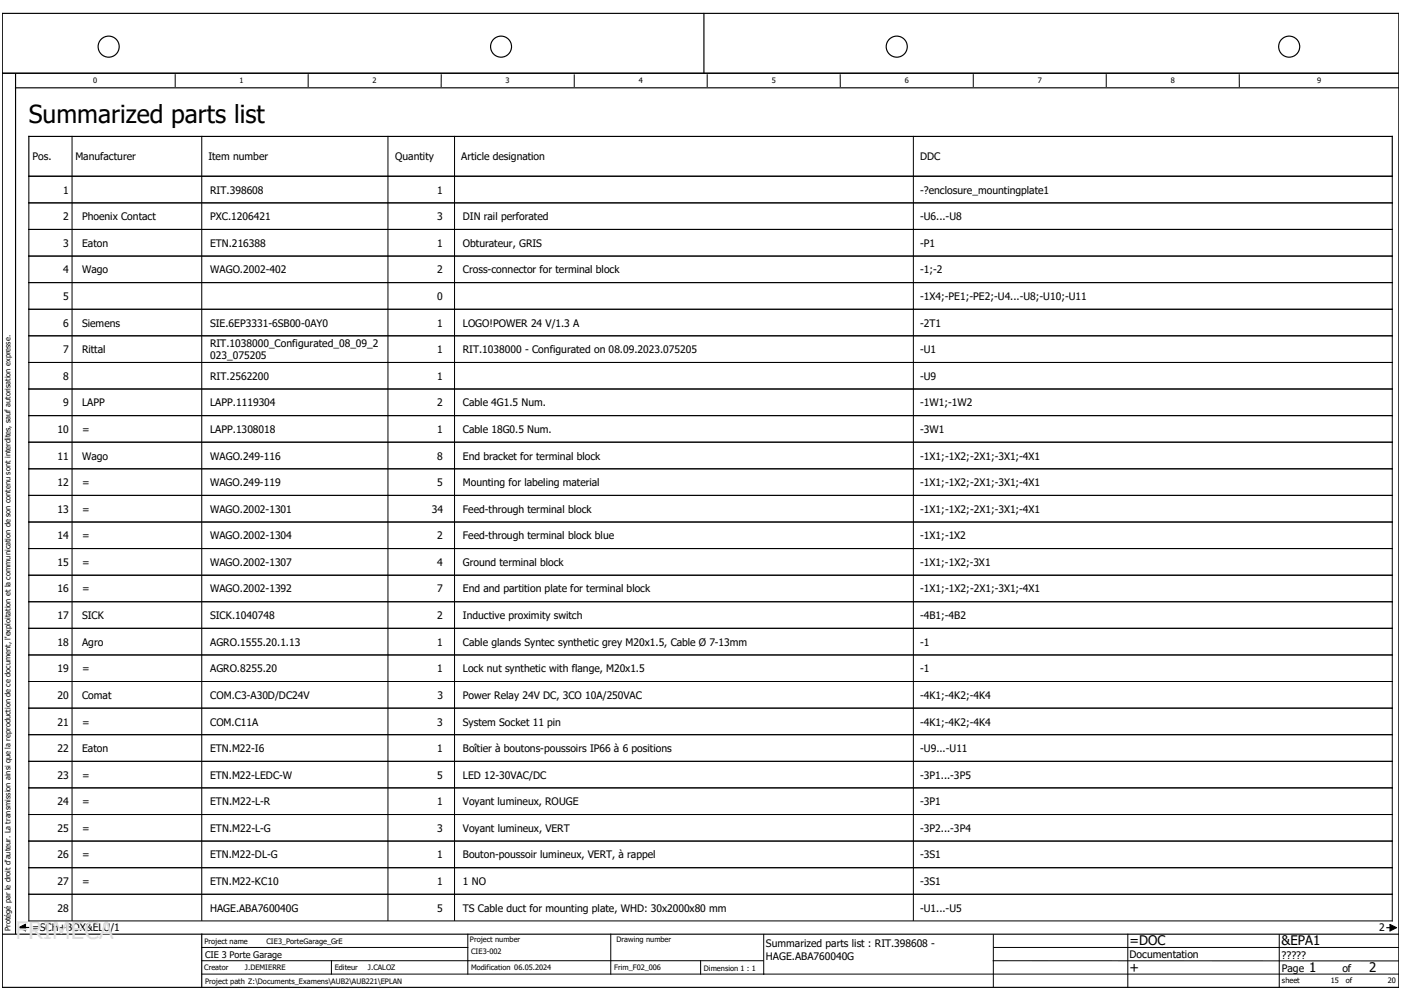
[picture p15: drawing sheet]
<svg xmlns="http://www.w3.org/2000/svg" width="297mm" height="210mm" viewBox="0 0 297 210" stroke-linecap="round" stroke-linejoin="round" font-family="sans-serif">
<defs><g id="words">
<text font-size="5.3" x="6.1" y="26.1">Summarized parts list</text>
<text font-size="5.1" fill="#e1e1e1" x="3.3" y="199.2">FRIMECA</text>
<g font-size="2.8">
<text x="239.5" y="200.5">=DOC</text>
<text x="271.7" y="200.5">&amp;EPA1</text>
<text x="239.5" y="206.2">+</text>
<text x="277.6" y="206.1">1</text>
<text x="290.3" y="206.1">2</text>
</g>
<g font-size="2.2">
<text x="6.9" y="34">Pos.</text>
<text x="16" y="34">Manufacturer</text>
<text x="44.2" y="34">Item number</text>
<text x="83.8" y="34">Quantity</text>
<text x="97.8" y="34">Article designation</text>
<text x="195.1" y="34">DDC</text>
<text x="13.4" y="41.1">1</text>
<text x="44.5" y="41.1">RIT.398608</text>
<text x="92.7" y="41.1">1</text>
<text x="195.1" y="41.1">-?enclosure_mountingplate1</text>
<text x="13.4" y="46.7">2</text>
<text x="17.4" y="46.7">Phoenix Contact</text>
<text x="44.5" y="46.7">PXC.1206421</text>
<text x="92.7" y="46.7">3</text>
<text x="98.1" y="46.7">DIN rail perforated</text>
<text x="195.1" y="46.7">-U6...-U8</text>
<text x="13.4" y="52.3">3</text>
<text x="17.4" y="52.3">Eaton</text>
<text x="44.5" y="52.3">ETN.216388</text>
<text x="92.7" y="52.3">1</text>
<text x="98.1" y="52.3">Obturateur, GRIS</text>
<text x="195.1" y="52.3">-P1</text>
<text x="13.4" y="58">4</text>
<text x="17.4" y="58">Wago</text>
<text x="44.6" y="58">WAGO.2002-402</text>
<text x="92.7" y="58">2</text>
<text x="98.1" y="58">Cross-connector for terminal block</text>
<text x="195.1" y="58">-1;-2</text>
<text x="13.4" y="63.6">5</text>
<text x="92.7" y="63.6">0</text>
<text x="195.1" y="63.6">-1X4;-PE1;-PE2;-U4...-U8;-U10;-U11</text>
<text x="13.4" y="69.3">6</text>
<text x="17.4" y="69.3">Siemens</text>
<text x="44.5" y="69.3">SIE.6EP3331-6SB00-0AY0</text>
<text x="92.7" y="69.3">1</text>
<text x="98.1" y="69.3">LOGO!POWER 24 V/1.3 A</text>
<text x="195.1" y="69.3">-2T1</text>
<text x="13.4" y="74.9">7</text>
<text x="17.4" y="74.9">Rittal</text>
<text x="44.5" y="73.6">RIT.1038000_Configurated_08_09_2</text>
<text x="44.5" y="76.2">023_075205</text>
<text x="92.7" y="74.9">1</text>
<text x="98.1" y="74.9">RIT.1038000 - Configurated on 08.09.2023.075205</text>
<text x="195.1" y="74.9">-U1</text>
<text x="13.4" y="80.5">8</text>
<text x="44.5" y="80.5">RIT.2562200</text>
<text x="92.7" y="80.5">1</text>
<text x="195.1" y="80.5">-U9</text>
<text x="13.4" y="86.2">9</text>
<text x="17.4" y="86.2">LAPP</text>
<text x="44.5" y="86.2">LAPP.1119304</text>
<text x="92.7" y="86.2">2</text>
<text x="98.1" y="86.2">Cable 4G1.5 Num.</text>
<text x="195.1" y="86.2">-1W1;-1W2</text>
<text x="12.2" y="91.8">10</text>
<text x="17.4" y="91.8">=</text>
<text x="44.5" y="91.8">LAPP.1308018</text>
<text x="92.7" y="91.8">1</text>
<text x="98.1" y="91.8">Cable 18G0.5 Num.</text>
<text x="195.1" y="91.8">-3W1</text>
<text x="12.2" y="97.5">11</text>
<text x="17.4" y="97.5">Wago</text>
<text x="44.6" y="97.5">WAGO.249-116</text>
<text x="92.7" y="97.5">8</text>
<text x="98.1" y="97.5">End bracket for terminal block</text>
<text x="195.1" y="97.5">-1X1;-1X2;-2X1;-3X1;-4X1</text>
<text x="12.2" y="103.1">12</text>
<text x="17.4" y="103.1">=</text>
<text x="44.5" y="103.1">WAGO.249-119</text>
<text x="92.7" y="103.1">5</text>
<text x="98.1" y="103.1">Mounting for labeling material</text>
<text x="195.1" y="103.1">-1X1;-1X2;-2X1;-3X1;-4X1</text>
<text x="12.2" y="108.8">13</text>
<text x="17.4" y="108.8">=</text>
<text x="44.5" y="108.8">WAGO.2002-1301</text>
<text x="91.5" y="108.8">34</text>
<text x="98.1" y="108.8">Feed-through terminal block</text>
<text x="195.1" y="108.8">-1X1;-1X2;-2X1;-3X1;-4X1</text>
<text x="12.2" y="114.4">14</text>
<text x="17.4" y="114.4">=</text>
<text x="44.5" y="114.4">WAGO.2002-1304</text>
<text x="92.7" y="114.4">2</text>
<text x="98.1" y="114.4">Feed-through terminal block blue</text>
<text x="195.1" y="114.4">-1X1;-1X2</text>
<text x="12.2" y="120">15</text>
<text x="12.2" y="125.7">16</text>
<text x="17.4" y="120">=</text>
<text x="17.4" y="125.7">=</text>
<text x="44.5" y="120">WAGO.2002-1307</text>
<text x="44.5" y="125.7">WAGO.2002-1392</text>
<text x="92.7" y="120">4</text>
<text x="92.7" y="125.7">7</text>
<text x="98.1" y="120">Ground terminal block</text>
<text x="98.1" y="125.7">End and partition plate for terminal block</text>
<text x="195.1" y="120">-1X1;-1X2;-3X1</text>
<text x="195.1" y="125.7">-1X1;-1X2;-2X1;-3X1;-4X1</text>
<text x="12.2" y="131.3">17</text>
<text x="17.4" y="131.3">SICK</text>
<text x="44.5" y="131.3">SICK.1040748</text>
<text x="92.7" y="131.3">2</text>
<text x="98.1" y="131.3">Inductive proximity switch</text>
<text x="195.1" y="131.3">-4B1;-4B2</text>
<text x="12.2" y="136.9">18</text>
<text x="17.4" y="136.9">Agro</text>
<text x="44.5" y="136.9">AGRO.1555.20.1.13</text>
<text x="92.7" y="136.9">1</text>
<text x="98.1" y="136.9">Cable glands Syntec synthetic grey M20x1.5, Cable Ø 7-13mm</text>
<text x="195.1" y="136.9">-1</text>
<text x="12.2" y="142.6">19</text>
<text x="17.4" y="142.6">=</text>
<text x="44.5" y="142.6">AGRO.8255.20</text>
<text x="92.7" y="142.6">1</text>
<text x="98.1" y="142.6">Lock nut synthetic with flange, M20x1.5</text>
<text x="195.1" y="142.6">-1</text>
<text x="12.2" y="148.2">20</text>
<text x="17.4" y="148.2">Comat</text>
<text x="44.5" y="148.2">COM.C3-A30D/DC24V</text>
<text x="92.7" y="148.2">3</text>
<text x="98.1" y="148.2">Power Relay 24V DC, 3CO 10A/250VAC</text>
<text x="195.1" y="148.2">-4K1;-4K2;-4K4</text>
<text x="12.2" y="153.9">21</text>
<text x="17.4" y="153.9">=</text>
<text x="44.5" y="153.9">COM.C11A</text>
<text x="92.7" y="153.9">3</text>
<text x="98.1" y="153.9">System Socket 11 pin</text>
<text x="195.1" y="153.9">-4K1;-4K2;-4K4</text>
<text x="12.2" y="159.5">22</text>
<text x="17.4" y="159.5">Eaton</text>
<text x="44.5" y="159.5">ETN.M22-I6</text>
<text x="92.7" y="159.5">1</text>
<text x="98.1" y="159.5">Boîtier à boutons-poussoirs IP66 à 6 positions</text>
<text x="195.1" y="159.5">-U9...-U11</text>
<text x="12.2" y="165.2">23</text>
<text x="17.4" y="165.2">=</text>
<text x="44.5" y="165.2">ETN.M22-LEDC-W</text>
<text x="92.7" y="165.2">5</text>
<text x="98.1" y="165.2">LED 12-30VAC/DC</text>
<text x="195.1" y="165.2">-3P1...-3P5</text>
<text x="12.2" y="170.8">24</text>
<text x="17.4" y="170.8">=</text>
<text x="44.5" y="170.8">ETN.M22-L-R</text>
<text x="92.7" y="170.8">1</text>
<text x="98.1" y="170.8">Voyant lumineux, ROUGE</text>
<text x="195.1" y="170.8">-3P1</text>
<text x="12.2" y="176.4">25</text>
<text x="17.4" y="176.4">=</text>
<text x="44.5" y="176.4">ETN.M22-L-G</text>
<text x="92.7" y="176.4">3</text>
<text x="98.1" y="176.4">Voyant lumineux, VERT</text>
<text x="195.1" y="176.4">-3P2...-3P4</text>
<text x="12.2" y="182.1">26</text>
<text x="17.4" y="182.1">=</text>
<text x="44.5" y="182.1">ETN.M22-DL-G</text>
<text x="92.7" y="182.1">1</text>
<text x="98.1" y="182.1">Bouton-poussoir lumineux, VERT, à rappel</text>
<text x="195.1" y="182.1">-3S1</text>
<text x="12.2" y="187.7">27</text>
<text x="17.4" y="187.7">=</text>
<text x="44.5" y="187.7">ETN.M22-KC10</text>
<text x="92.7" y="187.7">1</text>
<text x="98.1" y="187.7">1 NO</text>
<text x="195.1" y="187.7">-3S1</text>
<text x="6.8" y="197.4">=SCH+BOX&amp;ELU/1</text>
<text x="12.2" y="193.4">28</text>
<text x="44.5" y="193.4">HAGE.ABA760040G</text>
<text x="92.7" y="193.4">5</text>
<text x="98.1" y="193.4">TS Cable duct for mounting plate, WHD: 30x2000x80 mm</text>
<text x="195.1" y="193.4">-U1...-U5</text>
<text x="292.4" y="197.4">2</text>
<text x="162.4" y="200.9">Summarized parts list : RIT.398608 -</text>
<text x="162.4" y="203.5">HAGE.ABA760040G</text>
<text x="239.5" y="203.3">Documentation</text>
<text x="271.7" y="203.4">?????</text>
<text x="271.8" y="206.1">Page</text>
<text x="284.6" y="206.2">of</text>
</g>
<text font-size="1.9" x="43.5" y="203.2">CIE 3 Porte Garage</text>
<g font-size="1.6">
<text x="19.8" y="17.5">0</text>
<text x="50.8" y="17.5">1</text>
<text x="79" y="17.5">2</text>
<text x="107.2" y="17.5">3</text>
<text x="135.4" y="17.5">4</text>
<text x="163.6" y="17.5">5</text>
<text x="191.8" y="17.5">6</text>
<text x="220" y="17.5">7</text>
<text x="248.2" y="17.5">8</text>
<text x="279.2" y="17.5">9</text>
<text x="2.2" y="197.4" transform="rotate(-90 2.2 197.4)">Protégé par le droit d'auteur. La transmission ainsi que la reproduction de ce document, l'exploitation et la communication de son contenu sont interdites, sauf autorisation expresse.</text>
<text x="43.3" y="200.2">Project name</text>
<text x="56.5" y="200.2">CIE3_PorteGarage_GrE</text>
<text x="99.6" y="199.7">Project number</text>
<text x="99.9" y="202.3">CIE3-002</text>
<text x="130.7" y="199.7">Drawing number</text>
<text x="43.3" y="205.8">Creator</text>
<text x="43.5" y="208.6">Project path Z:\Documents_Examens\AUB2\AUB221\EPLAN</text>
<text x="51.9" y="205.8">J.DEMIERRE</text>
<text x="71" y="205.8">Editeur</text>
<text x="78" y="205.8">J.CALOZ</text>
<text x="99.9" y="205.8">Modification 06.05.2024</text>
<text x="130.2" y="205.8">Frim_F02_006</text>
<text x="149.2" y="205.9">Dimension 1 : 1</text>
<text x="271.8" y="208.6">sheet</text>
<text x="282.1" y="208.5">15</text>
<text x="285.3" y="208.5">of</text>
<text x="294.2" y="208.5">20</text>
</g>
</g></defs>
<path d="M210 -.1l-209.5 209.6M.4 111.1l139.1 98.4M.4 209.4l.1 .1" fill="none" stroke="#fff" stroke-width=".21"/>
<g fill="none" stroke="#000" stroke-width=".21">
<path d="M37.1 15.8v2.6M65.3 15.8v2.6M93.6 15.9l-.1 2.5M121.7 15.9v2.5M149.9 15.9v2.5M178.1 15.9l.1 2.5M206.4 15.8v2.6M234.5 15.8v2.6M262.7 15.9l.1 2.5M6.1 37.4h289.1v157.9h-289.1zM15.3 28.9v8.5M15.3 37.5v5.4"/>
<path d="M42.8 28.9v8.5M42.8 37.5v5.4M82.3 28.9v8.5M82.3 37.5v5.4M96.4 28.9v8.5M96.4 37.5v5.4M193.7 28.9v8.5M193.7 37.5v5.4M6.1 43h289.1M6.1 48.7h289.1M6.1 54.3h289.1M6.1 59.9h289.1"/>
<path d="M15.3 43.1v5.5M15.3 48.8v5.4M15.3 54.4v5.4M42.8 43.1v5.5M42.8 48.8v5.4M42.8 54.4v5.4M82.3 43.1v5.5M82.3 48.8v5.4M82.3 54.4v5.4M96.4 43.1v5.5M96.4 48.8v5.4M96.4 54.4v5.4"/>
<path d="M193.7 43.1v5.5M193.7 48.8v5.4M193.7 54.4v5.4M6.1 65.6h289.1M6.1 71.2h289.1M6.1 76.9h289.1M15.3 60v5.5M15.3 65.7v5.4M15.3 71.3v5.5M15.3 77v5.4M42.8 60v5.5M42.8 65.7v5.4"/>
<path d="M42.8 71.3v5.5M42.8 77v5.4M82.3 60v5.5M82.3 65.7v5.4M82.3 71.3v5.5M82.3 77v5.4M96.4 60v5.5M96.4 65.7v5.4M96.4 71.3v5.5M96.4 77v5.4M193.7 60v5.5M193.7 65.7v5.4"/>
<path d="M193.7 71.3v5.5M193.7 77v5.4M6.1 82.5h289.1M6.1 88.2h289.1M6.1 99.4h289.1M15.3 82.6v5.5M15.3 88.3v5.4M15.3 93.9v5.4M15.3 99.5v5.5M42.8 82.6v5.5M42.8 88.3v5.4M42.8 93.9v5.4"/>
<path d="M42.8 99.5v5.5M82.3 82.6v5.5M82.3 88.3v5.4M82.3 93.9v5.4M82.3 99.5v5.5M96.4 82.6v5.5M96.4 88.3v5.4M96.4 93.9v5.4M96.4 99.5v5.5M193.7 82.6v5.5M193.7 88.3v5.4M193.7 93.9v5.4"/>
<path d="M193.7 99.5v5.5M295.2 93.8h-289.1M6.1 110.7h289.1M6.1 116.4h289.1M15.3 105.2v5.4M15.3 110.8v5.4M15.3 116.5v5.4M42.8 105.2v5.4M42.8 110.8v5.4M42.8 116.5v5.4M82.3 105.2v5.4M82.3 110.8v5.4"/>
<path d="M82.3 116.5v5.4M96.4 105.2v5.4M96.4 110.8v5.4M96.4 116.5v5.4M193.7 105.2v5.4M193.7 110.8v5.4M193.7 116.5v5.4M295.2 105.1h-289.1M6.1 127.6h289.1M6.1 133.3h289.1M6.1 138.9h289.1M15.3 122.1v5.4"/>
<path d="M15.3 127.7v5.5M15.3 133.4v5.4M15.3 139v5.4M42.8 122.1v5.4M42.8 127.7v5.5M42.8 133.4v5.4M42.8 139v5.4M82.3 122.1v5.4M82.3 127.7v5.5M82.3 133.4v5.4M82.3 139v5.4M96.4 122.1v5.4"/>
<path d="M96.4 127.7v5.5M96.4 133.4v5.4M96.4 139v5.4M193.7 122.1v5.4M193.7 127.7v5.5M193.7 133.4v5.4M193.7 139v5.4M295.2 122h-289.1M6.1 150.2h289.1M6.1 155.8h289.1M15.3 144.7v5.4M15.3 150.3v5.4"/>
<path d="M15.3 155.9v5.5M42.8 144.7v5.4M42.8 150.3v5.4M42.8 155.9v5.5M82.3 144.7v5.4M82.3 150.3v5.4M82.3 155.9v5.5M96.4 144.7v5.4M96.4 150.3v5.4M96.4 155.9v5.5M193.7 144.7v5.4M193.7 150.3v5.4"/>
<path d="M193.7 155.9v5.5M295.2 144.5h-289.1M6.1 167.1h289.1M6.1 172.8h289.1M15.3 161.6v5.4M15.3 167.2v5.5M15.3 172.9v5.4M15.3 178.5v5.4M42.8 161.6v5.4M42.8 167.2v5.5M42.8 172.9v5.4M42.8 178.5v5.4"/>
<path d="M82.3 161.6v5.4M82.3 167.2v5.5M82.3 172.9v5.4M82.3 178.5v5.4M96.4 161.6v5.4M96.4 167.2v5.5M96.4 172.9v5.4M96.4 178.5v5.4M193.7 161.6v5.4M193.7 167.2v5.5M193.7 172.9v5.4M193.7 178.5v5.4"/>
<path d="M295.2 161.5h-289.1M295.2 178.4h-289.1M4 196.7l1.4-.7v1.4zM6.1 184h289.1M6.1 189.7h289.1M15.3 184.1v5.5M15.3 189.8v5.4M42.8 184.1v5.5M42.8 189.8v5.4M82.3 184.1v5.5M82.3 189.8v5.4M96.4 184.1v5.5"/>
<path d="M96.4 189.8v5.4M99.2 198.2v8.4M129.5 198.1v8.5M161.9 198.2v8.4M193.7 184.1v5.5M193.7 189.8v5.4M210.6 198.3v10.9M239.1 198.2v11.2M271.2 198.2v11.1M294.7 196.1l1.4 .7-1.4 .7zM42.8 203.8h119.1M42.8 201h56.4"/>
<path d="M70.3 203.8v2.8M148.5 203.8v2.8M210.6 203.8h86M210.6 201h86M296.6 206.6h-253.8"/>
</g>
<g fill="none" stroke="#000" stroke-width=".25">
<path d="M.5 2.8h296.1v206.6h-296.1zM.5 15.5h296.1M3.3 18.6h293.3M3.3 15.5v182.6M149.2 2.8v12.7M6.1 28.9h289.1v8.5h-289.1zM.5 198.1h296.1M5.4 196.7h.7M42.8 198.1v11.3M294 196.8h.7"/>
<circle cx="23" cy="9.9" r="2.23"/>
<circle cx="106.2" cy="9.9" r="2.23"/>
<circle cx="190.1" cy="9.9" r="2.23"/>
<circle cx="273.3" cy="9.9" r="2.24"/>
</g>
<path d="M4 196.7l1.4-.7v1.4zM294.7 196.1l1.4 .7-1.4 .7z" fill="#000"/>
<use href="#words"/>
</svg>
